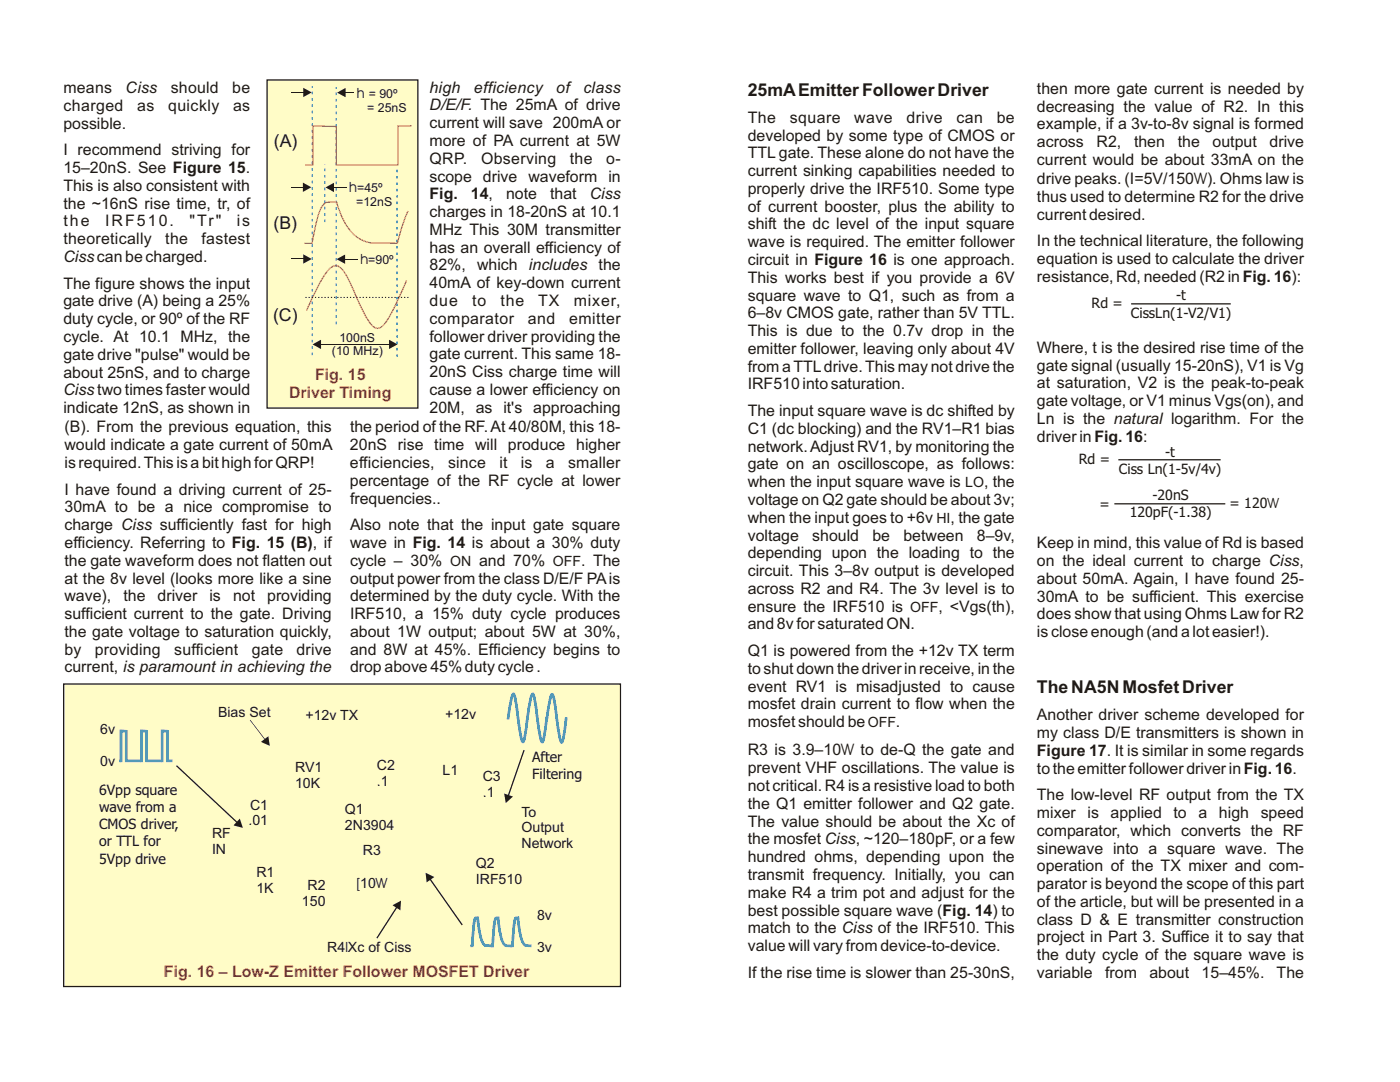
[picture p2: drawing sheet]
<svg xmlns="http://www.w3.org/2000/svg" width="279mm" height="216mm" viewBox="0 0 279 216" stroke-linecap="round" stroke-linejoin="round" font-family="sans-serif">
<defs><g id="words">
<g font-size="3.5" fill="#1f1a17">
<text x="149.2" y="19.1">25mAEmitter Follower Driver</text>
<text x="54.7" y="29.4">(A)</text>
<text x="54.6" y="45.7">(B)</text>
<text x="54.5" y="64.1">(C)</text>
<text x="206.9" y="138.3">The NA5N Mosfet Driver</text>
</g>
<g font-size="3.2" fill="#1f1a17">
<text x="12.7" y="22.1">charged</text>
<text x="12.7" y="18.6">means</text>
<text x="25.1" y="18.6">Ciss</text>
<text x="27.4" y="22.1">as</text>
<text x="33.5" y="22.1">quickly</text>
<text x="34.1" y="18.6">should</text>
<text x="46.4" y="18.6">be</text>
<text x="46.5" y="22.1">as</text>
<text x="85.7" y="18.5">high</text>
<text x="85.7" y="22">D/E/F. The 25mA of drive</text>
<text x="94.6" y="18.5">efficiency</text>
<text x="111" y="18.5">of</text>
<text x="116.4" y="18.5">class</text>
<text x="206.9" y="18.7">then more gate current is needed by</text>
<text x="206.9" y="22.3">decreasing the value of R2. In this</text>
<text x="12.7" y="25.7">possible.</text>
<text x="85.7" y="29.1">more of PA current at 5W</text>
<text x="85.7" y="25.6">current will save 200mA or</text>
<text x="149.2" y="24.5">The</text>
<text x="149.2" y="28">developed by some type of CMOS or</text>
<text x="157.6" y="24.5">square</text>
<text x="170.5" y="24.5">wave</text>
<text x="180.9" y="24.5">drive</text>
<text x="190.9" y="24.5">can</text>
<text x="198.9" y="24.5">be</text>
<text x="206.9" y="25.8">example, if a 3v-to-8v signal is formed</text>
<text x="206.9" y="29.4">across</text>
<text x="218.8" y="29.4">R2,</text>
<text x="226.3" y="29.4">then</text>
<text x="235" y="29.4">the</text>
<text x="242" y="29.4">output</text>
<text x="253.4" y="29.4">drive</text>
<text x="12.7" y="31">I recommend striving for</text>
<text x="12.7" y="34.5">15–20nS. See Figure 15.</text>
<text x="85.7" y="32.7">QRP.</text>
<text x="96" y="32.7">Observing</text>
<text x="113.7" y="32.7">the</text>
<text x="121" y="32.7">o-</text>
<text x="149.2" y="35.1">current sinking capabilities needed to</text>
<text x="149.2" y="31.6">TTL gate. These alone do not have the</text>
<text x="206.9" y="32.9">current would be about 33mA on the</text>
<text x="12.7" y="38.1">This is also consistent with</text>
<text x="12.7" y="41.6">the ~16nS rise time, tr, of</text>
<text x="85.7" y="36.2">scope drive waveform in</text>
<text x="85.7" y="39.8">Fig.</text>
<text x="94" y="39.8">14,</text>
<text x="101" y="39.8">note</text>
<text x="109.8" y="39.8">that</text>
<text x="117.7" y="39.8">Ciss</text>
<text x="149.2" y="38.7">properly drive the IRF510. Some type</text>
<text x="206.9" y="36.6">drive peaks. (I=5V/150W). Ohms law is</text>
<text x="206.9" y="40.3">thus used to determine R2 for the drive</text>
<text x="12.7" y="45.2">the</text>
<text x="21" y="45.2">IRF510.</text>
<text x="37.8" y="45.2">&quot;Tr&quot;</text>
<text x="47.2" y="45.2">is</text>
<text x="85.7" y="43.3">charges in 18-20nS at 10.1</text>
<text x="85.7" y="46.9">MHz This 30M transmitter</text>
<text x="149.2" y="42.2">of current booster, plus the ability to</text>
<text x="149.2" y="45.8">shift the dc level of the input square</text>
<text x="206.9" y="43.8">current desired.</text>
<text x="12.7" y="48.7">theoretically</text>
<text x="12.7" y="52.3">Cisscan be charged.</text>
<text x="33" y="48.7">the</text>
<text x="40.2" y="48.7">fastest</text>
<text x="85.7" y="54">82%,</text>
<text x="85.7" y="50.4">has an overall efficiency of</text>
<text x="95.2" y="54">which</text>
<text x="105.6" y="54">includes</text>
<text x="119.5" y="54">the</text>
<text x="149.2" y="49.3">wave is required. The emitter follower</text>
<text x="149.2" y="52.9">circuit in Figure 16 is one approach.</text>
<text x="206.9" y="49.1">In the technical literature, the following</text>
<text x="206.9" y="52.7">equation is used to calculate the driver</text>
<text x="12.7" y="57.6">The figure shows the input</text>
<text x="85.7" y="57.5">40mA of key-down current</text>
<text x="149.2" y="56.4">This works best if you provide a 6V</text>
<text x="149.2" y="60">square wave to Q1, such as from a</text>
<text x="206.9" y="56.2">resistance, Rd, needed (R2 inFig. 16):</text>
<text x="12.7" y="61.1">gate drive (A) being a 25%</text>
<text x="12.7" y="64.7">duty cycle, or 90º of the RF</text>
<text x="85.7" y="61">due</text>
<text x="85.7" y="64.6">comparator</text>
<text x="94.2" y="61">to</text>
<text x="99.9" y="61">the</text>
<text x="105.4" y="64.6">and</text>
<text x="107.4" y="61">TX</text>
<text x="113.6" y="64.6">emitter</text>
<text x="114.5" y="61">mixer,</text>
<text x="149.2" y="63.5">6–8v CMOS gate, rather than 5V TTL.</text>
<text x="12.7" y="68.2">cycle. At 10.1 MHz, the</text>
<text x="12.7" y="71.8">gate drive &quot;pulse&quot; would be</text>
<text x="85.7" y="68.1">follower driver providing the</text>
<text x="85.7" y="71.7">gate current. This same 18-</text>
<text x="149.2" y="67.1">This is due to the 0.7v drop in the</text>
<text x="149.2" y="70.6">emitter follower, leaving only about 4V</text>
<text x="206.9" y="70.4">Where, t is the desired rise time of the</text>
<text x="12.7" y="75.3">about 25nS, and to charge</text>
<text x="85.7" y="75.2">20nS Ciss charge time will</text>
<text x="149.2" y="77.7">IRF510 into saturation.</text>
<text x="149.2" y="74.2">from aTTLdrive.This may not drive the</text>
<text x="206.9" y="73.9">gate signal (usually 15-20nS), V1 is Vg</text>
<text x="206.9" y="77.5">at saturation, V2 is the peak-to-peak</text>
<text x="12.7" y="78.9">Ciss two times faster would</text>
<text x="12.7" y="82.4">indicate 12nS, as shown in</text>
<text x="85.7" y="78.8">cause a lower efficiency on</text>
<text x="85.7" y="82.3">20M, as it's approaching</text>
<text x="149.2" y="83">The input square wave is dc shifted by</text>
<text x="206.9" y="81">gate voltage, or V1 minus Vgs(on), and</text>
<text x="12.9" y="86.3">(B). From the previous equation, this</text>
<text x="12.9" y="89.8">would indicate a gate current of 50mA</text>
<text x="69.8" y="89.8">20nS rise time will produce higher</text>
<text x="69.8" y="86.3">the period of the RF.At 40/80M, this 18-</text>
<text x="149.2" y="86.6">C1 (dc blocking) and the RV1–R1 bias</text>
<text x="206.9" y="88.1">driver inFig. 16:</text>
<text x="206.9" y="84.6">Ln is the natural logarithm. For the</text>
<text x="12.9" y="93.4">is required.This is a bit high for QRP!</text>
<text x="69.8" y="93.4">efficiencies,</text>
<text x="89.4" y="93.4">since</text>
<text x="99.7" y="93.4">it</text>
<text x="104" y="93.4">is</text>
<text x="109" y="93.4">a</text>
<text x="113.4" y="93.4">smaller</text>
<text x="149.2" y="90.1">network.Adjust RV1, by monitoring the</text>
<text x="149.2" y="93.7">gate on an oscilloscope, as follows:</text>
<text x="12.9" y="98.7">I have found a driving current of 25-</text>
<text x="69.8" y="96.9">percentage of the RF cycle at lower</text>
<text x="69.9" y="100.5">frequencies..</text>
<text x="149.2" y="100.8">voltage on Q2 gate should be about 3v;</text>
<text x="149.2" y="97.2">when the input square wave is</text>
<text x="12.9" y="105.8">charge Ciss sufficiently fast for high</text>
<text x="12.9" y="102.3">30mA to be a nice compromise to</text>
<text x="69.9" y="105.8">Also note that the input gate square</text>
<text x="149.2" y="107.9">voltage</text>
<text x="149.2" y="104.3">when the input goes to +6v</text>
<text x="162.1" y="107.9">should</text>
<text x="174.1" y="107.9">be</text>
<text x="180.3" y="107.9">between</text>
<text x="195" y="107.9">8–9v,</text>
<text x="12.9" y="109.3">efficiency. Referring to Fig. 15 (B), if</text>
<text x="12.9" y="112.9">the gate waveform does not flatten out</text>
<text x="69.9" y="109.3">wave in Fig. 14 is about a 30% duty</text>
<text x="69.9" y="112.9">cycle – 30%</text>
<text x="149.2" y="111.4">depending upon the loading to the</text>
<text x="206.9" y="109.4">Keep in mind, this value of Rd is based</text>
<text x="206.9" y="113">on the ideal current to charge Ciss,</text>
<text x="12.9" y="116.4">at the 8v level (looks more like a sine</text>
<text x="12.9" y="120">wave),</text>
<text x="24.6" y="120">the</text>
<text x="31.5" y="120">driver</text>
<text x="41.8" y="120">is</text>
<text x="46.5" y="120">not</text>
<text x="53.3" y="120">providing</text>
<text x="69.9" y="116.4">output power from the class D/E/F PAis</text>
<text x="69.9" y="120">determined by the duty cycle. With the</text>
<text x="149.2" y="114.9">circuit. This 3–8v output is developed</text>
<text x="149.2" y="118.5">across R2 and R4. The 3v level is to</text>
<text x="206.9" y="116.5">about 50mA. Again, I have found 25-</text>
<text x="12.9" y="123.5">sufficient current to the gate. Driving</text>
<text x="69.9" y="123.5">IRF510, a 15% duty cycle produces</text>
<text x="149.2" y="125.6">and 8v for saturated ON.</text>
<text x="149.2" y="122">ensure the IRF510 is</text>
<text x="206.9" y="123.6">does show that using Ohms Law for R2</text>
<text x="206.9" y="120.1">30mA to be sufficient. This exercise</text>
<text x="12.9" y="127.1">the gate voltage to saturation quickly,</text>
<text x="12.9" y="130.6">by</text>
<text x="18.9" y="130.6">providing</text>
<text x="34.8" y="130.6">sufficient</text>
<text x="50.2" y="130.6">gate</text>
<text x="59.2" y="130.6">drive</text>
<text x="69.9" y="127.1">about 1W output; about 5W at 30%,</text>
<text x="69.9" y="130.6">and 8W at 45%. Efficiency begins to</text>
<text x="149.2" y="130.9">Q1 is powered from the +12v TX term</text>
<text x="206.9" y="127.2">is close enough (and a lot easier!).</text>
<text x="12.9" y="134.2">current, is paramount in achieving the</text>
<text x="69.9" y="134.2">drop above 45% duty cycle .</text>
<text x="149.2" y="134.5">to shut down the driver in receive, in the</text>
<text x="149.2" y="138">event RV1 is misadjusted to cause</text>
<text x="149.2" y="141.6">mosfet drain current to flow when the</text>
<text x="206.9" y="143.7">Another driver scheme developed for</text>
<text x="149.2" y="145.1">mosfet should be</text>
<text x="206.9" y="147.3">my class D/E transmitters is shown in</text>
<text x="149.2" y="154.3">prevent VHF oscillations. The value is</text>
<text x="149.2" y="150.7">R3 is 3.9–10W to de-Q the gate and</text>
<text x="206.9" y="150.8">Figure 17. It is similar in some regards</text>
<text x="206.9" y="154.3">to the emitter follower driver inFig. 16.</text>
<text x="149.2" y="157.9">not critical. R4 is a resistive load to both</text>
<text x="149.2" y="161.4">the Q1 emitter follower and Q2 gate.</text>
<text x="206.9" y="159.7">The low-level RF output from the TX</text>
<text x="149.2" y="165">The value should be about the Xc of</text>
<text x="206.9" y="163.2">mixer</text>
<text x="206.9" y="166.8">comparator, which converts the RF</text>
<text x="217" y="163.2">is</text>
<text x="221.6" y="163.2">applied</text>
<text x="234.2" y="163.2">to</text>
<text x="239.2" y="163.2">a</text>
<text x="243.3" y="163.2">high</text>
<text x="251.6" y="163.2">speed</text>
<text x="149.2" y="172.1">hundred ohms, depending upon the</text>
<text x="149.2" y="168.5">the mosfet Ciss, ~120–180pF, or a few</text>
<text x="206.9" y="170.3">sinewave into a square wave. The</text>
<text x="206.9" y="173.9">operation of the TX mixer and com-</text>
<text x="149.2" y="175.6">transmit frequency. Initially, you can</text>
<text x="149.2" y="179.1">make R4 a trim pot and adjust for the</text>
<text x="206.9" y="177.4">parator is beyond the scope of this part</text>
<text x="149.2" y="182.7">best possible square wave (Fig. 14) to</text>
<text x="206.9" y="180.9">of the article, but will be presented in a</text>
<text x="206.9" y="184.5">class D &amp; E transmitter construction</text>
<text x="149.2" y="189.8">value will vary from device-to-device.</text>
<text x="149.2" y="186.2">match to the Ciss of the IRF510. This</text>
<text x="206.9" y="188">project in Part 3. Suffice it to say that</text>
<text x="206.9" y="191.6">the duty cycle of the square wave is</text>
<text x="149.2" y="195.1">If the rise time is slower than 25-30nS,</text>
<text x="206.9" y="195.1">variable</text>
<text x="220.5" y="195.1">from</text>
<text x="229.4" y="195.1">about</text>
<text x="239.8" y="195.1">15–45%.</text>
<text x="254.8" y="195.1">The</text>
</g>
<g font-size="3.2" fill="#d9261c">
<text x="62.9" y="75.9">Fig. 15</text>
<text x="57.7" y="79.4">Driver Timing</text>
<text x="32.7" y="194.9">Fig. 16 – Low-Z Emitter Follower MOSFET Driver</text>
</g>
<g font-size="2.8" fill="#1f1a17">
<text x="71.2" y="19.5">h</text>
<text x="69.7" y="38.3">h</text>
<text x="71.9" y="52.6">h</text>
<text x="234.7" y="59.9">-t</text>
<text x="217.9" y="61.5">Rd =</text>
<text x="225.7" y="63.4">CissLn(1-V2/V1)</text>
<text x="215.3" y="92.6">Rd =</text>
<text x="223.3" y="94.6">Ciss Ln(1-5v/4v)</text>
<text x="232.5" y="91.2">-t</text>
<text x="192.6" y="97.2">LO, the</text>
<text x="219.4" y="101.6">=</text>
<text x="230" y="99.8">-20nS</text>
<text x="245.4" y="101.4">= 120W</text>
<text x="186.9" y="104.3">HI, the gate</text>
<text x="225.5" y="103.3">120pF(-1.38)</text>
<text x="89.8" y="112.9">ON and 70% OFF. The</text>
<text x="181.6" y="122">OFF, &lt;Vgs(th),</text>
<text x="43.5" y="143.1">Bias Set</text>
<text x="61" y="143.6">+12v TX</text>
<text x="88.8" y="143.5">+12v</text>
<text x="20" y="146.6">6v</text>
<text x="173.2" y="145.1">OFF.</text>
<text x="20" y="152.9">0v</text>
<text x="58.9" y="154.1">RV1</text>
<text x="75.2" y="153.7">C2</text>
<text x="88.3" y="154.6">L1</text>
<text x="96.3" y="155.9">C3</text>
<text x="106.2" y="152">After</text>
<text x="106.2" y="155.4">Filtering</text>
<text x="19.8" y="158.7">6Vpp square</text>
<text x="49.9" y="161.6">C1</text>
<text x="58.9" y="157.2">10K</text>
<text x="75.2" y="156.8">.1</text>
<text x="96.3" y="159.1">.1</text>
<text x="19.8" y="165.5">CMOS driver,</text>
<text x="19.8" y="162.1">wave from a</text>
<text x="42.3" y="167.2">RF</text>
<text x="49.6" y="164.7">.01</text>
<text x="68.8" y="162.4">Q1</text>
<text x="68.8" y="165.5">2N3904</text>
<text x="104.1" y="163">To</text>
<text x="104.1" y="166.1">Output</text>
<text x="19.8" y="168.9">or TTL for</text>
<text x="19.8" y="172.3">5Vpp drive</text>
<text x="42.3" y="170.4">IN</text>
<text x="72.4" y="170.7">R3</text>
<text x="95" y="173.2">Q2</text>
<text x="104.1" y="169.3">Network</text>
<text x="51.2" y="175">R1</text>
<text x="51.2" y="178.1">1K</text>
<text x="61.4" y="177.6">R2</text>
<text x="71.1" y="177.1">[10W</text>
<text x="95" y="176.3">IRF510</text>
<text x="60.3" y="180.7">150</text>
<text x="107.2" y="183.6">8v</text>
<text x="65.3" y="190">R4lXc of Ciss</text>
<text x="107.2" y="189.9">3v</text>
</g>
<g font-size="2.5" fill="#1f1a17">
<text x="73.3" y="22.4">= 25nS</text>
<text x="73.6" y="19.5">= 90º</text>
<text x="71.1" y="41.2">=12nS</text>
<text x="71.3" y="38.3">=45º</text>
<text x="73.5" y="52.6">=90º</text>
<text x="66.2" y="70.9">(10 MHz)</text>
<text x="67.7" y="68.2">100nS</text>
</g>
</g></defs>
<path d="M225.7 60.6h19.9M223.2 91.7h20.4M222.4 100.5h22.1" fill="none" stroke="#1f1a17" stroke-width=".25"/>
<path d="M53.3 16h30.1v65.4h-30.1z" fill-rule="evenodd" fill="#fffcc7" stroke="#1f1a17" stroke-width=".25"/>
<path d="M64.8 44.3v-11.5M62.3 70.9v-53.7M67.1 64.7v-47.3M79.2 71.2v-37.8" fill="none" stroke="#0094de" stroke-width=".25" stroke-dasharray=".5 .8" stroke-linecap="butt"/>
<path d="M62.4 68.7l1.7-.9v1.8l-1.7-.9 1.7-.9z" fill-rule="evenodd" fill="#1f1a17"/>
<path d="M63.9 68.7h13.9" fill="none" stroke="#1f1a17" stroke-width=".2"/>
<path d="M77.6 67.8l1.7 .9-1.7 .9v-1.8l1.7 .9z" fill-rule="evenodd" fill="#1f1a17"/>
<path d="M81.1 56l-1.9 4.2a14.3 14.3 0 0 1-3.3 5.2 1.65 1.65 0 0 1-2.1-1l-1.3-2.1-2.1-4.7a10.4 10.4 0 0 0-2.9-4.5 1.93 1.93 0 0 0-2.3 1.1 38.1 38.1 0 0 0-4 7.8" fill="none" stroke="#e87817" stroke-width=".25"/>
<path d="M58.1 18.4h2.6" fill="none" stroke="#1f1a17" stroke-width=".2"/>
<path d="M60.5 17.5l1.7 .9-1.7 1v-1.9l1.7 .9z" fill-rule="evenodd" fill="#1f1a17"/>
<path d="M58 37.4h2.6" fill="none" stroke="#1f1a17" stroke-width=".2"/>
<path d="M60.4 36.4l1.7 1-1.7 .9v-1.9l1.7 1z" fill-rule="evenodd" fill="#1f1a17"/>
<path d="M58.1 51.7h2.6" fill="none" stroke="#1f1a17" stroke-width=".2"/>
<g fill="#1f1a17">
<path d="M60.5 50.7l1.7 1-1.7 .9v-1.9l1.7 1z" fill-rule="evenodd"/>
<path d="M67.3 18.5l1.7-.9v1.8z" fill-rule="evenodd"/>
</g>
<path d="M68.8 18.4h1.7v.1h-1.7z" fill="#1f1a17"/>
<path d="M66.5 37.4h2.7" fill="none" stroke="#1f1a17" stroke-width=".2"/>
<path d="M65 37.4l1.7-.9v1.8z" fill-rule="evenodd" fill="#1f1a17"/>
<path d="M68.7 51.7h2.7" fill="none" stroke="#1f1a17" stroke-width=".2"/>
<path d="M67.2 51.7l1.7-.9v1.8z" fill-rule="evenodd" fill="#1f1a17"/>
<path d="M82.2 25.1h-2.8v7.8h-12.3v-7.7h-4.7v7.7h-1.5M79.4 48.6l-3.5-.1a6.9 6.9 0 0 1-6.8-3.6l-1-1.9-.9-2.7-2.2 .1-.5 .5a16.1 16.1 0 0 0-2 6.5l-.2 1.2h-1.6M81.4 42.1a31.9 31.9 0 0 0-2.1 6.4" fill="none" stroke="#e87817" stroke-width=".25"/>
<path d="M60.9 59.3h20.7" fill="none" stroke="#1f1a17" stroke-width=".2" stroke-dasharray=".3 .4" stroke-linecap="butt"/>
<path d="M12.7 136.5h111.1v60.3h-111.1z" fill-rule="evenodd" fill="#fffcc7" stroke="#1f1a17" stroke-width=".25"/>
<path d="M32 151.8h-2.7v-5.9h-1.1v5.9h-3v-5.9h-1v5.9h-.4M34.4 151.8h-1v-5.9h-1v5.9h-.4" fill="none" stroke="#0094de" stroke-width=".51"/>
<path d="M46.4 144.5h56.2v40.4h-56.2z" fill-rule="evenodd" fill="#fffcc7"/>
<g fill="#1f1a17">
<path d="M79.1 180.9l.2 .2-4 6.2-.2-.2z"/>
<path d="M85.7 175.5l.2-.2 6.5 9.2-.3 .1z"/>
</g>
<g fill="#1f1a17">
<path d="M78.3 180.6l1.7-.9-.1 1.9-1.6-1 1.7-.9z" fill-rule="evenodd"/>
<path d="M84.9 174.2l1.8 .8-1.6 1.1-.2-1.9 1.8 .8z" fill-rule="evenodd"/>
</g>
<path d="M98 188.7h-.5a1.03 1.03 0 0 1-1.2-.7l-.5-1.4-.5-3.5-.5 .1a18.8 18.8 0 0 0-.6 5.5h-.3M102.1 188.8l-.5-.1a1.03 1.03 0 0 1-1.2-.6l-.5-1.5-.5-3.4h-.5a18.8 18.8 0 0 0-.6 5.5l-.3 .1M106.1 188.7h-.6a1.03 1.03 0 0 1-1.2-.7l-.4-1.4-.5-3.5-.5 .1a18.8 18.8 0 0 0-.6 5.5h-.4" fill="none" stroke="#0094de" stroke-width=".51"/>
<path d="M100.6 158.3l1.8 .6-1.5 1.3z" fill-rule="evenodd" fill="#1f1a17"/>
<path d="M104.5 149.6l.2 .1-3.1 9.1-.3-.1z" fill="#1f1a17"/>
<path d="M105.3 143.1l-.4 2.7a3.9 3.9 0 0 1-.5 2.2 4.1 4.1 0 0 1-.7-2.2l-.7-5.5-.5-1.8h-.1l-.4 1.1-.6 3.9M109.1 143.1l-.3 2.7a3.9 3.9 0 0 1-.6 2.3 4.1 4.1 0 0 1-.6-2.3l-.8-5.5-.4-1.8h-.2l-.3 1.1-.7 3.9M113 143.1l-.3 2.8a3.9 3.9 0 0 1-.6 2.2 4.1 4.1 0 0 1-.6-2.2l-.8-5.5-.4-1.8h-.2l-.4 1-.6 4" fill="none" stroke="#0094de" stroke-width=".51"/>
<g fill="#1f1a17">
<path d="M47.9 163.3l.6 1.9-1.9-.5 1.9 .5-1.9-.5z" fill-rule="evenodd"/>
<path d="M52.1 148l1.5-1.1 .2 1.9-.2-1.9 .2 1.9z" fill-rule="evenodd"/>
</g>
<g fill="#1f1a17">
<path d="M35.3 152.7l12.1 11.3-.2 .2-12.1-11.3z"/>
<path d="M49.9 143.7l.1-.1 3 4h-.1z"/>
</g>
<use href="#words"/>
</svg>
